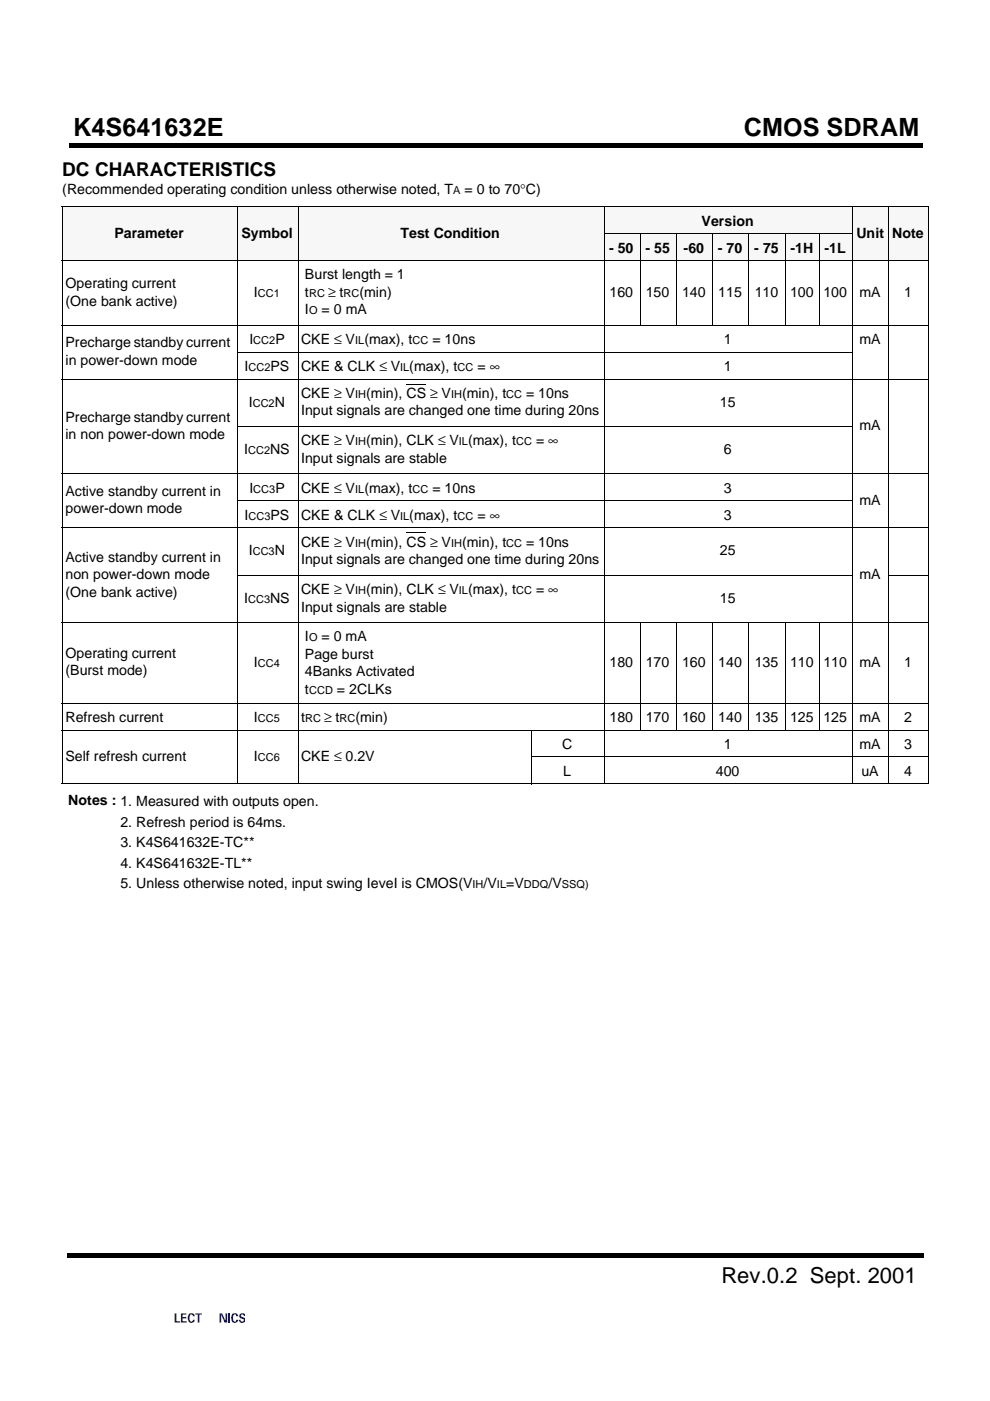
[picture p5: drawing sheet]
<svg xmlns="http://www.w3.org/2000/svg" width="210mm" height="297mm" viewBox="0 0 210 297" stroke-linecap="round" stroke-linejoin="round" font-family="sans-serif">
<defs><g id="words">
<g font-size="5.3">
<text x="15.5" y="28.7">K4S641632E</text>
<text x="157.7" y="28.8">CMOS SDRAM</text>
</g>
<text font-size="4.7" x="153" y="271.9">Rev.0.2 Sept. 2001</text>
<text font-size="4" x="13.2" y="37.4">DC CHARACTERISTICS</text>
<g font-size="3">
<text x="13.2" y="41.1">(Recommended operating condition unless otherwise noted, T</text>
<text x="98.5" y="41.1">= 0 to 70°C)</text>
<text x="148.8" y="47.9">Version</text>
<text x="24.3" y="50.4">Parameter</text>
<text x="51.2" y="50.4">Symbol</text>
<text x="84.9" y="50.4">Test Condition</text>
<text x="129.2" y="53.5">- 50</text>
<text x="136.9" y="53.5">- 55</text>
<text x="144.9" y="53.5">-60</text>
<text x="152.2" y="53.5">- 70</text>
<text x="159.9" y="53.5">- 75</text>
<text x="167.6" y="53.5">-1H</text>
<text x="174.8" y="53.5">-1L</text>
<text x="181.6" y="50.4">Unit</text>
<text x="189.1" y="50.4">Note</text>
<text x="64.7" y="59.3">Burst length = 1</text>
<text x="13.9" y="61.1">Operating current</text>
<text x="13.9" y="64.8">(One bank active)</text>
<text x="53.8" y="62.9">I</text>
<text x="64.6" y="62.9">t</text>
<text x="69.6" y="62.9">≥ t</text>
<text x="76.2" y="62.9">(min)</text>
<text x="129.2" y="62.9">160</text>
<text x="136.9" y="62.9">150</text>
<text x="144.6" y="62.9">140</text>
<text x="152.3" y="62.9">115</text>
<text x="160" y="62.9">110</text>
<text x="167.5" y="62.9">100</text>
<text x="174.6" y="62.9">100</text>
<text x="182.2" y="62.9">mA</text>
<text x="191.7" y="62.9">1</text>
<text x="64.6" y="66.6">I</text>
<text x="68.2" y="66.6">= 0 mA</text>
<text x="13.9" y="73.6">Precharge standby current</text>
<text x="13.9" y="77.4">in power-down mode</text>
<text x="52.9" y="73">I</text>
<text x="58.4" y="73">P</text>
<text x="63.8" y="73">CKE ≤ V (max), t</text>
<text x="91.7" y="73">= 10ns</text>
<text x="153.5" y="73">1</text>
<text x="182.2" y="73">mA</text>
<text x="51.9" y="78.7">I</text>
<text x="57.4" y="78.7">PS</text>
<text x="63.8" y="78.7">CKE &amp; CLK ≤ V (max), t</text>
<text x="101.2" y="78.7">= ∞</text>
<text x="153.5" y="78.7">1</text>
<text x="13.9" y="89.4">Precharge standby current</text>
<text x="52.8" y="86.2">I</text>
<text x="58.3" y="86.2">N</text>
<text x="63.8" y="84.4">CKE ≥ V</text>
<text x="63.8" y="88.1">Input signals are changed one time during 20ns</text>
<text x="77.6" y="84.4">(min), CS ≥ V</text>
<text x="98" y="84.4">(min), t</text>
<text x="111.5" y="84.4">= 10ns</text>
<text x="152.6" y="86.2">15</text>
<text x="13.9" y="93.1">in non power-down mode</text>
<text x="63.8" y="94.4">CKE ≥ V</text>
<text x="77.6" y="94.4">(min), CLK ≤ V (max), t</text>
<text x="113.7" y="94.4">= ∞</text>
<text x="182.2" y="91.3">mA</text>
<text x="51.8" y="96.3">I</text>
<text x="57.3" y="96.3">NS</text>
<text x="63.8" y="98.1">Input signals are stable</text>
<text x="153.5" y="96.3">6</text>
<text x="13.9" y="105.2">Active standby current in</text>
<text x="52.9" y="104.5">I</text>
<text x="58.4" y="104.5">P</text>
<text x="63.8" y="104.5">CKE ≤ V (max), t</text>
<text x="91.7" y="104.5">= 10ns</text>
<text x="153.5" y="104.5">3</text>
<text x="182.2" y="107">mA</text>
<text x="13.9" y="108.9">power-down mode</text>
<text x="51.9" y="110.2">I</text>
<text x="57.4" y="110.2">PS</text>
<text x="63.8" y="110.2">CKE &amp; CLK ≤ V (max), t</text>
<text x="101.2" y="110.2">= ∞</text>
<text x="153.5" y="110.2">3</text>
<text x="13.9" y="119.1">Active standby current in</text>
<text x="52.8" y="117.8">I</text>
<text x="58.3" y="117.8">N</text>
<text x="63.8" y="115.9">CKE ≥ V</text>
<text x="63.8" y="119.6">Input signals are changed one time during 20ns</text>
<text x="77.6" y="115.9">(min), CS ≥ V</text>
<text x="98" y="115.9">(min), t</text>
<text x="111.5" y="115.9">= 10ns</text>
<text x="152.6" y="117.8">25</text>
<text x="13.9" y="122.8">non power-down mode</text>
<text x="63.8" y="126">CKE ≥ V</text>
<text x="77.6" y="126">(min), CLK ≤ V (max), t</text>
<text x="113.7" y="126">= ∞</text>
<text x="182.2" y="122.8">mA</text>
<text x="13.9" y="126.5">(One bank active)</text>
<text x="51.8" y="127.8">I</text>
<text x="57.3" y="127.8">NS</text>
<text x="63.8" y="129.7">Input signals are stable</text>
<text x="152.6" y="127.8">15</text>
<text x="64.6" y="136">I</text>
<text x="68.2" y="136">= 0 mA</text>
<text x="13.9" y="139.5">Operating current</text>
<text x="13.9" y="143.2">(Burst mode)</text>
<text x="53.8" y="141.4">I</text>
<text x="64.6" y="139.7">Page burst</text>
<text x="64.7" y="143.4">4Banks Activated</text>
<text x="129.2" y="141.4">180</text>
<text x="136.9" y="141.4">170</text>
<text x="144.6" y="141.4">160</text>
<text x="152.3" y="141.4">140</text>
<text x="160" y="141.4">135</text>
<text x="167.5" y="141.4">110</text>
<text x="174.6" y="141.4">110</text>
<text x="182.2" y="141.4">mA</text>
<text x="191.7" y="141.4">1</text>
<text x="64.6" y="147.1">t</text>
<text x="71.5" y="147.1">= 2CLKs</text>
<text x="13.9" y="153.1">Refresh current</text>
<text x="53.8" y="153.1">I</text>
<text x="63.8" y="153.1">t</text>
<text x="68.7" y="153.1">≥ t</text>
<text x="75.4" y="153.1">(min)</text>
<text x="129.2" y="153.1">180</text>
<text x="136.9" y="153.1">170</text>
<text x="144.6" y="153.1">160</text>
<text x="152.3" y="153.1">140</text>
<text x="160" y="153.1">135</text>
<text x="167.5" y="153.1">125</text>
<text x="174.6" y="153.1">125</text>
<text x="182.2" y="153.1">mA</text>
<text x="191.7" y="153.1">2</text>
<text x="13.9" y="161.3">Self refresh current</text>
<text x="53.8" y="161.3">I</text>
<text x="63.8" y="161.3">CKE ≤ 0.2V</text>
<text x="119.2" y="158.8">C</text>
<text x="153.5" y="158.8">1</text>
<text x="182.2" y="158.8">mA</text>
<text x="191.7" y="158.8">3</text>
<text x="119.4" y="164.5">L</text>
<text x="151.8" y="164.5">400</text>
<text x="182.6" y="164.5">uA</text>
<text x="191.7" y="164.5">4</text>
<text x="14.5" y="170.7">Notes : 1. Measured with outputs open.</text>
<text x="25.5" y="175.2">2. Refresh period is 64ms.</text>
<text x="25.5" y="179.6">3. K4S641632E-TC**</text>
<text x="25.5" y="184">4. K4S641632E-TL**</text>
<text x="25.5" y="188.3">5. Unless otherwise noted, input swing IeveI is CMOS(V</text>
<text x="102.5" y="188.3">/V =V</text>
<text x="116.3" y="188.3">/V</text>
</g>
<g font-size="2.3">
<text x="96.1" y="41.1">A</text>
<text x="54.7" y="62.9">CC1</text>
<text x="65.5" y="62.9">RC</text>
<text x="72.8" y="62.9">RC</text>
<text x="65.5" y="66.6">O</text>
<text x="53.7" y="73">CC2</text>
<text x="75.3" y="73">IL</text>
<text x="87.5" y="73">CC</text>
<text x="52.7" y="78.7">CC2</text>
<text x="84.8" y="78.7">IL</text>
<text x="97" y="78.7">CC</text>
<text x="53.6" y="86.2">CC2</text>
<text x="75.3" y="84.4">IH</text>
<text x="95.6" y="84.4">IH</text>
<text x="107.3" y="84.4">CC</text>
<text x="75.3" y="94.4">IH</text>
<text x="97.3" y="94.4">IL</text>
<text x="109.4" y="94.4">CC</text>
<text x="52.6" y="96.3">CC2</text>
<text x="53.7" y="104.5">CC3</text>
<text x="75.3" y="104.5">IL</text>
<text x="87.5" y="104.5">CC</text>
<text x="52.7" y="110.2">CC3</text>
<text x="84.8" y="110.2">IL</text>
<text x="97" y="110.2">CC</text>
<text x="53.6" y="117.8">CC3</text>
<text x="75.3" y="115.9">IH</text>
<text x="95.6" y="115.9">IH</text>
<text x="107.3" y="115.9">CC</text>
<text x="75.3" y="126">IH</text>
<text x="97.3" y="126">IL</text>
<text x="109.4" y="126">CC</text>
<text x="52.6" y="127.8">CC3</text>
<text x="65.5" y="136">O</text>
<text x="54.7" y="141.4">CC4</text>
<text x="65.5" y="147.1">CCD</text>
<text x="54.7" y="153.1">CC5</text>
<text x="64.7" y="153.1">RC</text>
<text x="72" y="153.1">RC</text>
<text x="54.7" y="161.3">CC6</text>
<text x="100.2" y="188.3">IH</text>
<text x="105.4" y="188.3">IL</text>
<text x="111.1" y="188.3">DDQ</text>
<text x="119.1" y="188.3">SSQ)</text>
</g>
</g></defs>
<path d="M14.6 30.3h.5v1h-.5zM15.1 30.3h180v1h-180zM195.1 30.3h.5v1h-.5zM14.2 265.7h.5v1h-.5zM14.7 265.7h180.5v1h-180.5zM195.2 265.7h.5v1h-.5z" fill="#000"/>
<path d="M14.4 268.6h37.4v11.8h-37.4z" fill="#fff"/>
<g fill="#00f">
<path d="M37 278.5h.4v1.6h.8v.3h-1.2z" fill-rule="evenodd"/>
<path d="M38.4 278.5h1.1v.3h-.8v.4h.8v.4h-.8v.5h.9v.3h-1.2z" fill-rule="evenodd"/>
<path d="M40.2 278.5l.7-.1 .3 .3 .1 .4h-.4l-.1-.3-.3-.1-.2 .3-.1 .7a.36 .36 0 0 0 .3 .5 .36 .36 0 0 0 .4-.4h.4a.77 .77 0 0 1-.8 .7 .77 .77 0 0 1-.7-.9v-.6z" fill-rule="evenodd"/>
<path d="M41.4 278.5h1.4v.3h-.5v1.6h-.4v-1.6h-.5z" fill-rule="evenodd"/>
<path d="M46.5 278.5h.6l.7 1.5v-1.5h.4v1.9h-.6l-.7-1.6v1.6h-.4z" fill-rule="evenodd"/>
<path d="M49.3 278.6l.3-.2 .7 .1 .2 .6h-.4a.35 .35 0 0 0-.4-.4 .35 .35 0 0 0-.3 .5 .74 .74 0 0 0 .4 1l.3-.4h.4a.79 .79 0 0 1-1 .7 .79 .79 0 0 1-.5-1.1z" fill-rule="evenodd"/>
<path d="M50.8 278.6l.4-.2 .7 .1v.5h-.2l-.2-.3-.3 .1a.36 .36 0 0 0 0 .4 .36 .36 0 0 0 .4 .1 .72 .72 0 0 1 .1 1.1 .7 .7 0 0 1-.7 0 .7 .7 0 0 1-.4-.6h.5v.3a.34 .34 0 0 0 .4 0 .34 .34 0 0 0 .2-.3l-.3-.2a.63 .63 0 0 1-.6-.3 .63 .63 0 0 1 0-.7z" fill-rule="evenodd"/>
</g>
<path d="M48.4 278.5h.4v1.9h-.4z" fill="#00f"/>
<g fill="#f7f7f7">
<path d="M13.2 43.8h37.2v11.4h-37.2z"/>
<path d="M50.4 43.8h12.8v11.4h-12.8z"/>
<path d="M63.2 43.8h64.9v11.4h-64.9z"/>
<path d="M128.1 43.8h52.7v5.7h-52.7z"/>
<path d="M180.8 43.8h7.7v11.4h-7.7z"/>
<path d="M188.5 43.8h8.4v11.4h-8.4z"/>
<path d="M128.1 49.5h7.7v5.7h-7.7z"/>
<path d="M135.8 49.5h7.6v5.7h-7.6z"/>
<path d="M143.4 49.5h7.7v5.7h-7.7z"/>
<path d="M151.1 49.5h7.7v5.7h-7.7z"/>
<path d="M158.8 49.5h7.8v5.7h-7.8z"/>
<path d="M166.6 49.5h7.1v5.7h-7.1z"/>
<path d="M173.7 49.5h7.1v5.7h-7.1z"/>
</g>
<g fill="none" stroke="#000" stroke-width=".21">
<path d="M13.1 43.8h183.9M13.1 55.2h183.9M13.2 43.9v122.2M50.4 43.8v122.5M63.2 43.8v122.5M128.1 49.5h52.7M128.1 43.8v122.5M135.8 49.5v19.5M143.4 49.5v19.5M151.1 49.5v19.5M158.8 49.5v19.5M166.6 49.5v19.5"/>
<path d="M173.7 49.5v19.5M180.8 43.8v122.5M188.5 43.8v122.5M196.9 43.9v122.2M13.1 69h183.9M50.3 74.7h130.5M13.1 80.4h183.9M50.3 90.4h130.5M86.2 81.5h4.2M13.1 100.5h183.9M13.1 111.9h183.9M50.3 106.2h130.5"/>
<path d="M86.2 113h4.2M13.1 132h183.9M50.3 121.9h130.5M135.8 131.9v22.9M143.4 131.9v22.9M151.1 131.9v22.9M158.8 131.9v22.9M166.6 131.9v22.9M173.7 131.9v22.9M188.4 121.9h8.6M13.1 149.1h183.9M13.1 154.8h183.9"/>
<path d="M112.8 154.8v11.5M13.1 166.2h183.9M112.7 160.5h84.3"/>
</g>
<use href="#words"/>
</svg>
